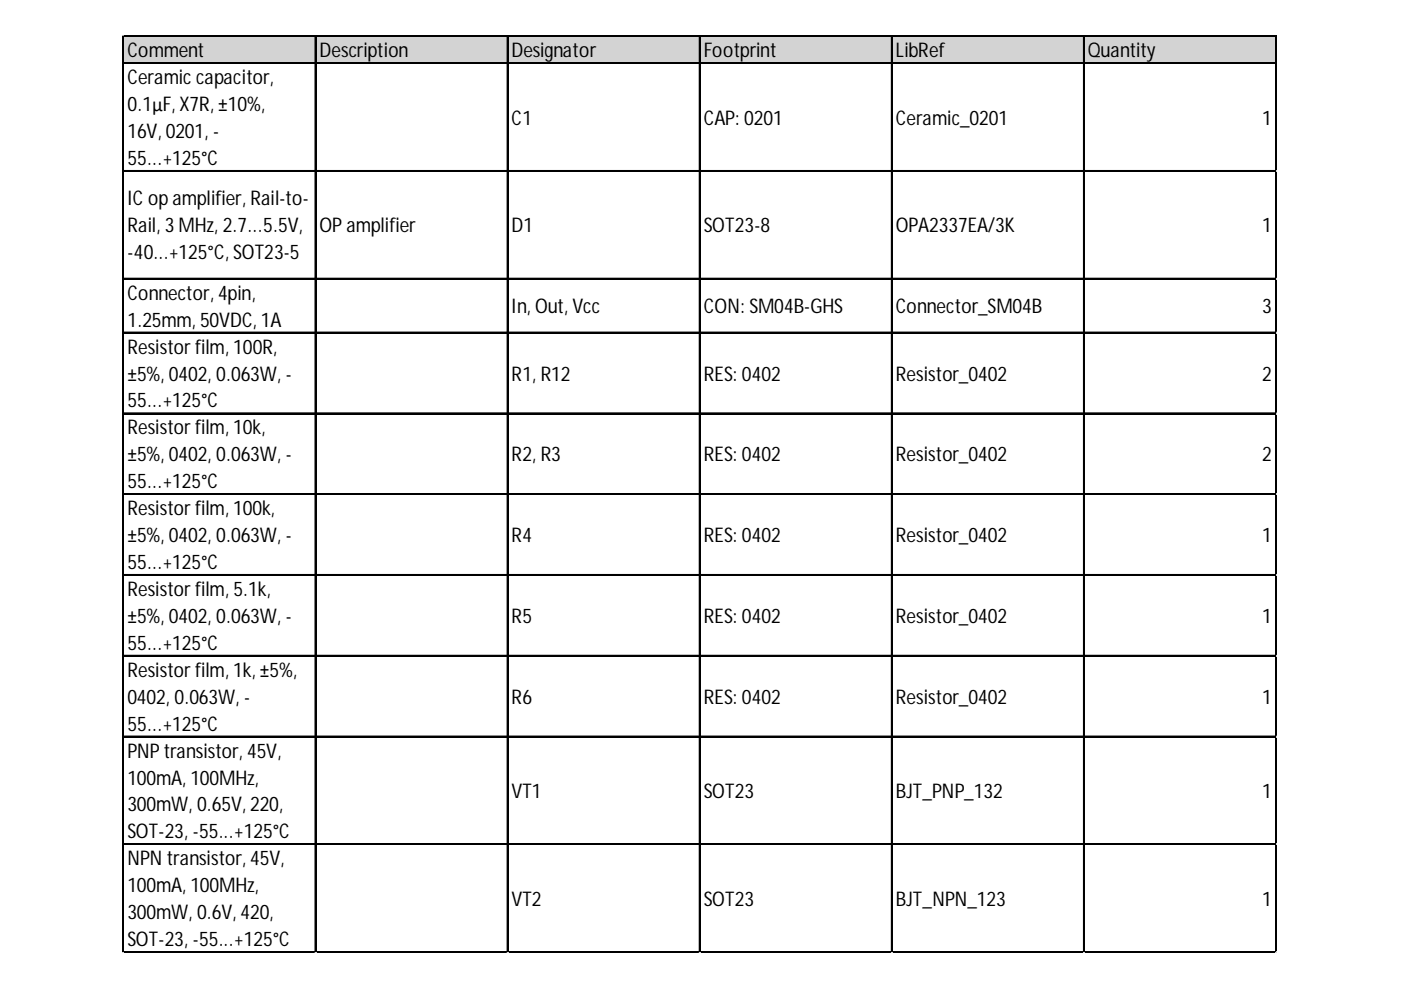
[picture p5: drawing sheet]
<svg xmlns="http://www.w3.org/2000/svg" width="297mm" height="210mm" viewBox="0 0 297 210" stroke-linecap="round" stroke-linejoin="round" font-family="sans-serif">
<defs><g id="words">
<g font-size="4.3">
<text x="27" y="12.2">Comment</text>
<text x="27" y="17.9">Ceramiccapacitor,</text>
<text x="67.7" y="12.2">Description</text>
<text x="108.5" y="12.2">Designator</text>
<text x="149.2" y="12.2">Footprint</text>
<text x="189.9" y="12.2">LibRef</text>
<text x="230.7" y="12.2">Quantity</text>
<text x="27" y="23.6">0.1μF, X7R, ±10%,</text>
<text x="27" y="29.3">16V, 0201, -</text>
<text x="108.5" y="26.4">C1</text>
<text x="149.2" y="26.4">CAP: 0201</text>
<text x="189.9" y="26.4">Ceramic_0201</text>
<text x="267.6" y="26.4">1</text>
<text x="27" y="35">55...+125°C</text>
<text x="27" y="43.6">ICopamplifier, Rail-to-</text>
<text x="27" y="49.3">Rail, 3 MHz, 2.7...5.5V,</text>
<text x="67.7" y="49.3">OPamplifier</text>
<text x="108.5" y="49.3">D1</text>
<text x="149.2" y="49.3">SOT23-8</text>
<text x="189.9" y="49.3">OPA2337EA/3K</text>
<text x="267.6" y="49.3">1</text>
<text x="27" y="55">-40...+125°C, SOT23-5</text>
<text x="27" y="63.6">Connector, 4pin,</text>
<text x="27" y="69.3">1.25mm, 50VDC, 1A</text>
<text x="108.5" y="66.4">In, Out, Vcc</text>
<text x="149.2" y="66.4">CON: SM04B-GHS</text>
<text x="189.9" y="66.4">Connector_SM04B</text>
<text x="267.6" y="66.4">3</text>
<text x="27" y="75">Resistorfilm, 100R,</text>
<text x="27" y="80.7">±5%, 0402, 0.063W, -</text>
<text x="108.5" y="80.7">R1, R12</text>
<text x="149.2" y="80.7">RES: 0402</text>
<text x="189.9" y="80.7">Resistor_0402</text>
<text x="267.6" y="80.7">2</text>
<text x="27" y="86.4">55...+125°C</text>
<text x="27" y="92.1">Resistorfilm, 10k,</text>
<text x="27" y="97.8">±5%, 0402, 0.063W, -</text>
<text x="108.5" y="97.8">R2, R3</text>
<text x="149.2" y="97.8">RES: 0402</text>
<text x="189.9" y="97.8">Resistor_0402</text>
<text x="267.6" y="97.8">2</text>
<text x="27" y="103.5">55...+125°C</text>
<text x="27" y="109.2">Resistorfilm, 100k,</text>
<text x="27" y="114.9">±5%, 0402, 0.063W, -</text>
<text x="108.5" y="114.9">R4</text>
<text x="149.2" y="114.9">RES: 0402</text>
<text x="189.9" y="114.9">Resistor_0402</text>
<text x="267.6" y="114.9">1</text>
<text x="27" y="120.7">55...+125°C</text>
<text x="27" y="126.4">Resistorfilm, 5.1k,</text>
<text x="27" y="132.1">±5%, 0402, 0.063W, -</text>
<text x="27" y="137.8">55...+125°C</text>
<text x="108.5" y="132.1">R5</text>
<text x="149.2" y="132.1">RES: 0402</text>
<text x="189.9" y="132.1">Resistor_0402</text>
<text x="267.6" y="132.1">1</text>
<text x="27" y="143.5">Resistorfilm, 1k, ±5%,</text>
<text x="27" y="149.2">0402, 0.063W, -</text>
<text x="108.5" y="149.2">R6</text>
<text x="149.2" y="149.2">RES: 0402</text>
<text x="189.9" y="149.2">Resistor_0402</text>
<text x="267.6" y="149.2">1</text>
<text x="27" y="154.9">55...+125°C</text>
<text x="27" y="160.6">PNPtransistor, 45V,</text>
<text x="27" y="166.3">100mA, 100MHz,</text>
<text x="27" y="172.1">300mW, 0.65V, 220,</text>
<text x="108.5" y="169.2">VT1</text>
<text x="149.2" y="169.2">SOT23</text>
<text x="189.9" y="169.2">BJT_PNP_132</text>
<text x="267.6" y="169.2">1</text>
<text x="27" y="177.8">SOT-23, -55...+125°C</text>
<text x="27" y="183.5">NPN transistor, 45V,</text>
<text x="27" y="189.2">100mA, 100MHz,</text>
<text x="27" y="194.9">300mW, 0.6V, 420,</text>
<text x="108.5" y="192">VT2</text>
<text x="149.2" y="192">SOT23</text>
<text x="189.9" y="192">BJT_NPN_123</text>
<text x="267.6" y="192">1</text>
<text x="27" y="200.6">SOT-23, -55...+125°C</text>
</g>
</g></defs>
<path d="M26.3 7.8h244.4v5.8h-244.4z" fill="#d3d3d3"/>
<g fill="none" stroke="#000" stroke-width=".24">
<path d="M26.1 7.6v194.4M26.2 7.6v194.4M26.3 7.6h244.4M26.3 7.7h244.4M26.3 13.3h244.4M26.3 13.4h244.4M66.8 7.8v194.2M66.9 7.8v194.2M107.5 7.8v194.2M107.6 7.8v194.2M148.3 7.8v194.2M148.4 7.8v194.2"/>
<path d="M189 7.8v194.2M189.1 7.8v194.2M229.7 7.8v194.2M229.8 7.8v194.2M270.5 7.8v194.2M270.6 7.8v194.2M26.3 36.2h244.4M26.3 36.3h244.4M26.3 59h244.4M26.3 59.1h244.4M26.3 70.4h244.4M26.3 70.5h244.4"/>
<path d="M26.3 87.6h244.4M26.3 87.7h244.4M26.3 104.7h244.4M26.3 104.8h244.4M26.3 121.8h244.4M26.3 121.9h244.4M26.3 138.9h244.4M26.3 139.1h244.4M26.3 156.1h244.4M26.3 156.2h244.4M26.3 178.9h244.4M26.3 179h244.4"/>
<path d="M26.3 201.8h244.4M26.3 201.9h244.4"/>
</g>
<path d="M26.1 202v.1" fill="none" stroke="#d4d4d4" stroke-width=".24"/>
<path d="M26.1 202l.2 .1z" fill="#d4d4d4"/>
<path d="M66.8 202v.1" fill="none" stroke="#d4d4d4" stroke-width=".24"/>
<path d="M66.8 202l.2 .1z" fill="#d4d4d4"/>
<path d="M107.5 202v.1" fill="none" stroke="#d4d4d4" stroke-width=".24"/>
<path d="M107.5 202l.3 .1z" fill="#d4d4d4"/>
<path d="M148.3 202v.1" fill="none" stroke="#d4d4d4" stroke-width=".24"/>
<path d="M148.3 202l.2 .1z" fill="#d4d4d4"/>
<path d="M189 202v.1" fill="none" stroke="#d4d4d4" stroke-width=".24"/>
<path d="M189 202l.2 .1z" fill="#d4d4d4"/>
<path d="M229.7 202v.1" fill="none" stroke="#d4d4d4" stroke-width=".24"/>
<path d="M229.7 202l.3 .1z" fill="#d4d4d4"/>
<path d="M270.5 202v.1" fill="none" stroke="#d4d4d4" stroke-width=".24"/>
<path d="M270.5 202l.2 .1z" fill="#d4d4d4"/>
<path d="M270.7 36.2h.1" fill="none" stroke="#d4d4d4" stroke-width=".24"/>
<path d="M270.7 36.2v.2z" fill="#d4d4d4"/>
<path d="M270.7 59h.1" fill="none" stroke="#d4d4d4" stroke-width=".24"/>
<path d="M270.7 59v.2z" fill="#d4d4d4"/>
<path d="M270.7 70.4h.1" fill="none" stroke="#d4d4d4" stroke-width=".24"/>
<path d="M270.7 70.4v.3z" fill="#d4d4d4"/>
<path d="M270.7 87.6h.1" fill="none" stroke="#d4d4d4" stroke-width=".24"/>
<path d="M270.7 87.6v.2z" fill="#d4d4d4"/>
<path d="M270.7 104.7h.1" fill="none" stroke="#d4d4d4" stroke-width=".24"/>
<path d="M270.7 104.7v.2z" fill="#d4d4d4"/>
<path d="M270.7 121.8h.1" fill="none" stroke="#d4d4d4" stroke-width=".24"/>
<path d="M270.7 121.8v.3z" fill="#d4d4d4"/>
<path d="M270.7 138.9h.1" fill="none" stroke="#d4d4d4" stroke-width=".24"/>
<path d="M270.7 138.9v.3z" fill="#d4d4d4"/>
<path d="M270.7 156.1h.1" fill="none" stroke="#d4d4d4" stroke-width=".24"/>
<path d="M270.7 156.1v.2z" fill="#d4d4d4"/>
<path d="M270.7 178.9h.1" fill="none" stroke="#d4d4d4" stroke-width=".24"/>
<path d="M270.7 178.9v.3z" fill="#d4d4d4"/>
<path d="M270.7 201.8h.1" fill="none" stroke="#d4d4d4" stroke-width=".24"/>
<path d="M270.7 201.8v.2z" fill="#d4d4d4"/>
<use href="#words"/>
</svg>
